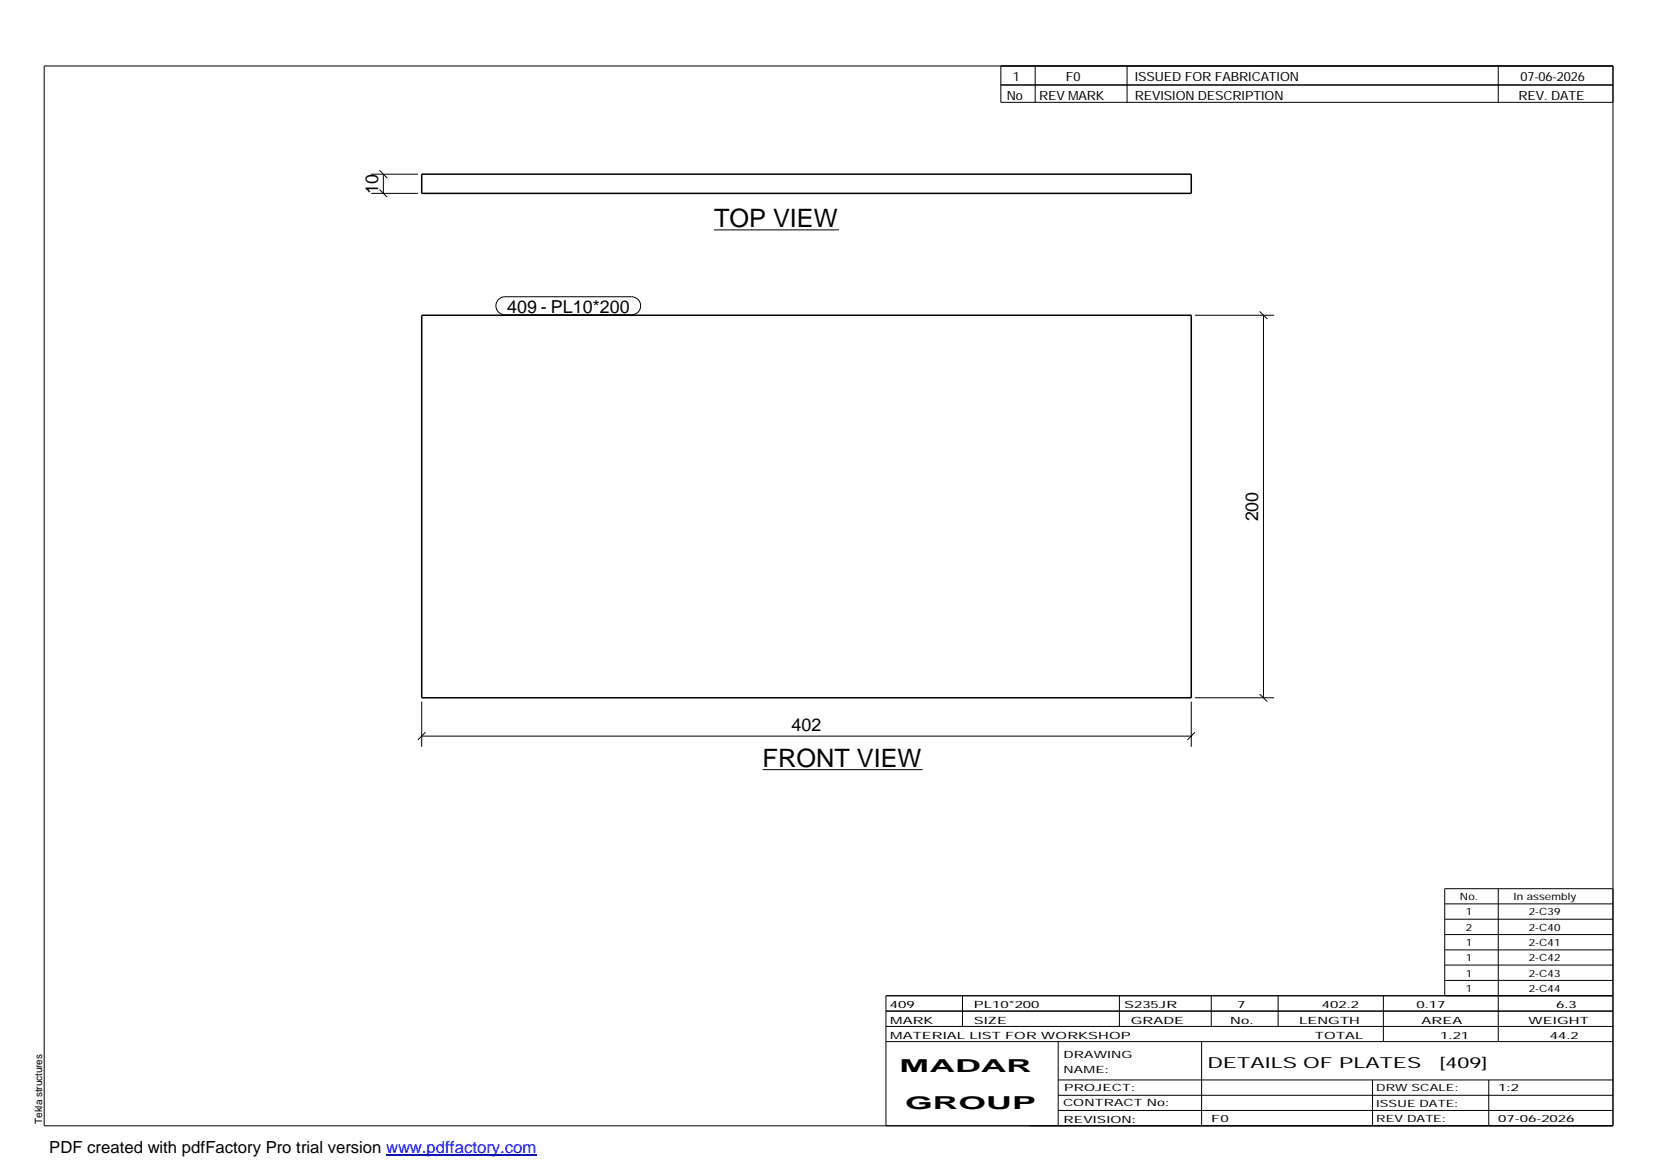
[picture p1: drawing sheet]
<svg xmlns="http://www.w3.org/2000/svg" width="420mm" height="297mm" viewBox="0 0 420 297" stroke-linecap="round" stroke-linejoin="round" font-family="sans-serif">
<defs><g id="words">
<g font-size="6.4">
<text x="181.3" y="57.6">TOP VIEW</text>
<text x="193.6" y="194.6">FRONT VIEW</text>
</g>
<g font-size="4.5">
<text x="96" y="49.2" transform="rotate(-90 96 49.2)">10</text>
<text x="128.7" y="79.4">409 - PL10*200</text>
<text x="319.4" y="132.4" transform="rotate(-90 319.4 132.4)">200</text>
<text x="201" y="185.5">402</text>
<text x="228.4" y="272.3">MADAR</text>
<text x="229.8" y="281.6">GROUP</text>
</g>
<text font-size="4.2" x="12.5" y="292.7">PDF created with pdfFactory Pro trial version www.pdffactory.com</text>
<g font-size="3.9">
<text x="306.5" y="271.3">DETAILS OF PLATES</text>
<text x="365.4" y="271.3">[409]</text>
</g>
<g font-size="3.2">
<text x="257.1" y="20.5">1</text>
<text x="270.6" y="20.5">F0</text>
<text x="288.1" y="20.5">ISSUED FOR FABRICATION</text>
<text x="386" y="20.5">07-06-2026</text>
<text x="255.6" y="25.5">No</text>
<text x="263.8" y="25.5">REV MARK</text>
<text x="288.1" y="25.5">REVISION DESCRIPTION</text>
<text x="385.5" y="25.5">REV. DATE</text>
</g>
<g font-size="2.5">
<text x="370.6" y="228.5">No.</text>
<text x="372.1" y="232.4">1</text>
<text x="384.3" y="228.5">In assembly</text>
<text x="388.1" y="232.4">2-C39</text>
<text x="372.1" y="236.3">2</text>
<text x="388.1" y="236.3">2-C40</text>
<text x="372.1" y="240.2">1</text>
<text x="372.1" y="244.1">1</text>
<text x="388.1" y="240.2">2-C41</text>
<text x="388.1" y="244.1">2-C42</text>
<text x="372.1" y="247.9">1</text>
<text x="372.1" y="251.8">1</text>
<text x="388.1" y="247.9">2-C43</text>
<text x="388.1" y="251.8">2-C44</text>
<text x="225.9" y="255.9">409</text>
<text x="247.3" y="255.9">PL10*200</text>
<text x="285.4" y="255.9">S235JR</text>
<text x="314.1" y="255.9">7</text>
<text x="335.6" y="255.9">402.2</text>
<text x="359.6" y="255.9">0.17</text>
<text x="395.1" y="255.9">6.3</text>
<text x="226" y="263.7">MATERIAL LIST FOR WORKSHOP</text>
<text x="226" y="259.9">MARK</text>
<text x="247.2" y="259.9">SIZE</text>
<text x="287.1" y="259.9">GRADE</text>
<text x="312.3" y="259.9">No.</text>
<text x="329.8" y="259.9">LENGTH</text>
<text x="333.8" y="263.7">TOTAL</text>
<text x="360.9" y="259.9">AREA</text>
<text x="365.6" y="263.7">1.21</text>
<text x="388.1" y="259.9">WEIGHT</text>
<text x="393.4" y="263.7">44.2</text>
<text x="270" y="268.5">DRAWING</text>
<text x="270" y="272.5">NAME:</text>
<text x="269.9" y="280.9">CONTRACT No:</text>
<text x="270.2" y="277">PROJECT:</text>
<text x="349.4" y="277.1">DRWSCALE:</text>
<text x="349.4" y="281">ISSUE DATE:</text>
<text x="380.4" y="277.1">1:2</text>
<text x="10.7" y="285.4" transform="rotate(-90 10.7 285.4)">Tekla structures</text>
<text x="270" y="285">REVISION:</text>
<text x="307.5" y="284.8">F0</text>
<text x="349.4" y="284.8">REV DATE:</text>
<text x="380.4" y="284.8">07-06-2026</text>
</g>
</g></defs>
<path d="M107.1 44.2h195.3v4.9h-195.3zM107.1 80h195.3v97.2h-195.3z" fill="none" stroke="#000" stroke-width=".38"/>
<g fill="none" stroke="#000" stroke-width=".25">
<path d="M11.2 16.7h398.3v269.1h-398.3zM254.1 16.7v9.3h155.4M262.8 16.7v9.3M286.1 16.7v9.3M380.4 16.7v9.3M254.1 21.6h155.4M94.2 49.1h11.9M94.2 44.2h11.9M96.4 48.1l1.9 2M96.4 43.3l1.9 1.9M97.3 44.2v4.9M181.3 58.4h31.7"/>
<path d="M126.6 76l.7-.4 .9-.3h32.2a2.29 2.29 0 0 1 2.2 2.3 2.29 2.29 0 0 1-2.2 2.3h-32.2a2.27 2.27 0 0 1-2.1-1.4 2.27 2.27 0 0 1 .5-2.5zM319.8 79.1l1.9 1.9M303.4 80h20.1M320.8 80v97.2M107.1 178.1v11.5M302.4 178.1v11.5M303.4 177.2h20.1M319.8 176.2l1.9 1.9M107.1 186.9h195.3M108 185.9l-1.9 2M193.6 195.4h40.6M303.4 185.9l-1.9 2"/>
<path d="M366.8 229.5h42.7M366.8 233.4h42.7M366.8 237.3h42.7M380.4 225.6v38.8M409.5 225.6h-42.7v27.2M224.9 256.7h184.6M244.3 252.8v7.8M284.2 252.8v7.8M307.5 252.8v7.8M324.5 252.8v7.8M351.2 252.8v11.6M366.8 241.2h42.7"/>
<path d="M366.8 245h42.7M366.8 248.9h42.7M409.5 252.8h-184.6v33M224.9 264.4h184.6M224.9 260.6h184.6M268.6 264.4v21.4M268.6 274.2h140.9M268.6 278.1h140.9M305.1 264.4v21.4M348.4 274.2v11.6M378 274.2v11.6M268.6 281.9h140.9"/>
</g>
<path d="M98 293.3h38.2" fill="none" stroke="#00f" stroke-width=".3"/>
<use href="#words"/>
</svg>
